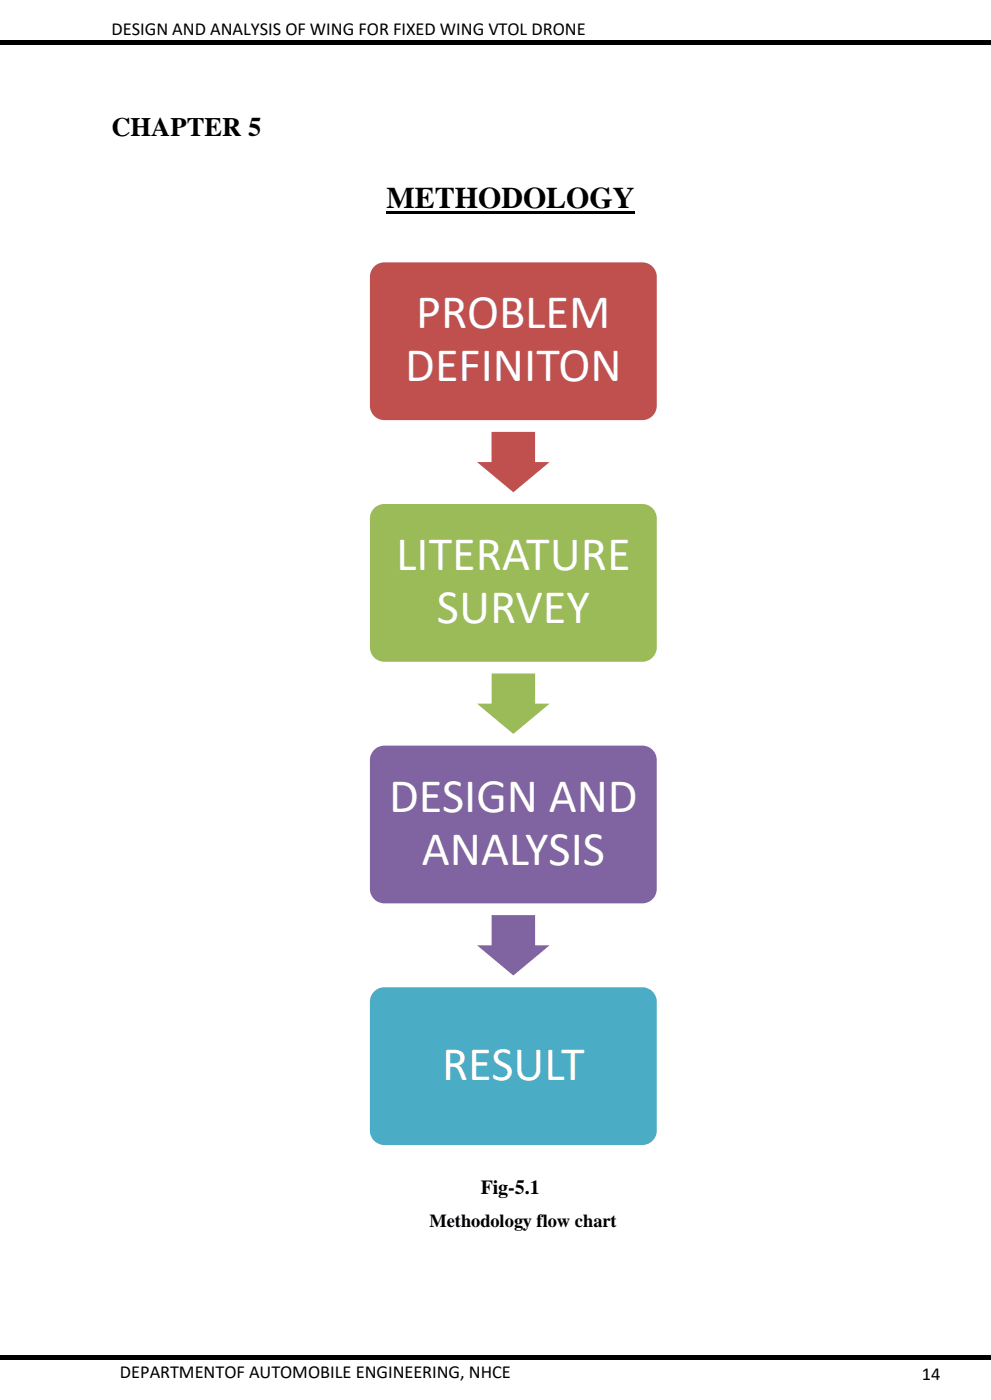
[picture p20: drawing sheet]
<svg xmlns="http://www.w3.org/2000/svg" width="210mm" height="297mm" viewBox="0 0 210 297" stroke-linecap="round" stroke-linejoin="round" font-family="sans-serif">
<defs><g id="words">
<g font-size="10.3" fill="#fff">
<text x="89.4" y="183.5">ANALYSIS</text>
<text x="93.7" y="229.1">RESULT</text>
</g>
<g font-size="10.2" fill="#fff">
<text x="88.3" y="69.7">PROBLEM</text>
<text x="85.9" y="80.9">DEFINITON</text>
<text x="84" y="121">LITERATURE</text>
<text x="92.6" y="132.2">SURVEY</text>
<text x="82.5" y="172.2">DESIGN AND</text>
</g>
<text font-size="6.3" x="81.9" y="44">METHODOLOGY</text>
<text font-size="5.6" x="23.6" y="28.9">CHAPTER 5</text>
<text font-size="4.2" x="101.9" y="253.3">Fig-5.1</text>
<g font-size="3.9">
<text x="23.6" y="7.5">DESIGN AND ANALYSIS OF WING FOR FIXED WING VTOL DRONE</text>
<text x="91" y="260.3">Methodology flow chart</text>
<text x="25.4" y="292.3">DEPARTMENTOF AUTOMOBILE ENGINEERING, NHCE</text>
<text x="195.5" y="292.7">14</text>
</g>
</g></defs>
<path d="M81.9 44.7h52.6v.6h-52.6z" fill-rule="evenodd" fill="#000"/>
<path d="M79.1 56.3a3.4 3.4 0 0 1 2.4-1h54.7a3.4 3.4 0 0 1 3.4 3.4v27.4a3.4 3.4 0 0 1-3.4 3.4h-54.7a3.4 3.4 0 0 1-3.4-3.4v-27.4a3.4 3.4 0 0 1 1-2.4z" fill-rule="evenodd" fill="#c0504d"/>
<path d="M79.1 56.3a3.4 3.4 0 0 1 2.4-1h54.7a3.4 3.4 0 0 1 3.4 3.4v27.4a3.4 3.4 0 0 1-3.4 3.4h-54.7a3.4 3.4 0 0 1-3.4-3.4v-27.4a3.4 3.4 0 0 1 1-2.4z" fill="none" stroke="#fff" stroke-width=".71" stroke-linecap="butt"/>
<path d="M104.2 91.6h9.2v6.4h3.1l-7.7 6.5-7.7-6.5h3.1z" fill-rule="evenodd" fill="#c0504d"/>
<path d="M79.1 107.6a3.4 3.4 0 0 1 2.4-1h54.7a3.4 3.4 0 0 1 3.4 3.4v27.3a3.4 3.4 0 0 1-3.4 3.5h-54.7a3.4 3.4 0 0 1-3.4-3.5v-27.3a3.4 3.4 0 0 1 1-2.4z" fill-rule="evenodd" fill="#9bbb59"/>
<path d="M79.1 107.6a3.4 3.4 0 0 1 2.4-1h54.7a3.4 3.4 0 0 1 3.4 3.4v27.3a3.4 3.4 0 0 1-3.4 3.5h-54.7a3.4 3.4 0 0 1-3.4-3.5v-27.3a3.4 3.4 0 0 1 1-2.4z" fill="none" stroke="#fff" stroke-width=".71" stroke-linecap="butt"/>
<path d="M104.2 142.9h9.2v6.4h3.1l-7.7 6.4-7.7-6.4h3.1z" fill-rule="evenodd" fill="#9bbb59"/>
<path d="M79.1 158.9a3.4 3.4 0 0 1 2.4-1h54.7a3.4 3.4 0 0 1 3.4 3.4v27.3a3.4 3.4 0 0 1-3.4 3.4h-54.7a3.4 3.4 0 0 1-3.4-3.4v-27.3a3.4 3.4 0 0 1 1-2.4z" fill-rule="evenodd" fill="#8064a2"/>
<path d="M79.1 158.9a3.4 3.4 0 0 1 2.4-1h54.7a3.4 3.4 0 0 1 3.4 3.4v27.3a3.4 3.4 0 0 1-3.4 3.4h-54.7a3.4 3.4 0 0 1-3.4-3.4v-27.3a3.4 3.4 0 0 1 1-2.4z" fill="none" stroke="#fff" stroke-width=".71" stroke-linecap="butt"/>
<path d="M104.2 194.2h9.2v6.4h3.1l-7.7 6.4-7.7-6.4h3.1z" fill-rule="evenodd" fill="#8064a2"/>
<path d="M79.1 210.1a3.4 3.4 0 0 1 2.4-1h54.7a3.4 3.4 0 0 1 3.4 3.4v27.4a3.4 3.4 0 0 1-3.4 3.4h-54.7a3.4 3.4 0 0 1-3.4-3.4v-27.4a3.4 3.4 0 0 1 1-2.4z" fill-rule="evenodd" fill="#4bacc6"/>
<path d="M79.1 210.1a3.4 3.4 0 0 1 2.4-1h54.7a3.4 3.4 0 0 1 3.4 3.4v27.4a3.4 3.4 0 0 1-3.4 3.4h-54.7a3.4 3.4 0 0 1-3.4-3.4v-27.4a3.4 3.4 0 0 1 1-2.4z" fill="none" stroke="#fff" stroke-width=".71" stroke-linecap="butt"/>
<path d="M191.5 288.3h11.7" fill="none" stroke="#7e7e7e" stroke-width=".21"/>
<g fill="#000">
<path d="M0 8.5h210.1v1h-210.1z" fill-rule="evenodd"/>
<path d="M0 287.6h210.1v1h-210.1z" fill-rule="evenodd"/>
</g>
<use href="#words"/>
</svg>
